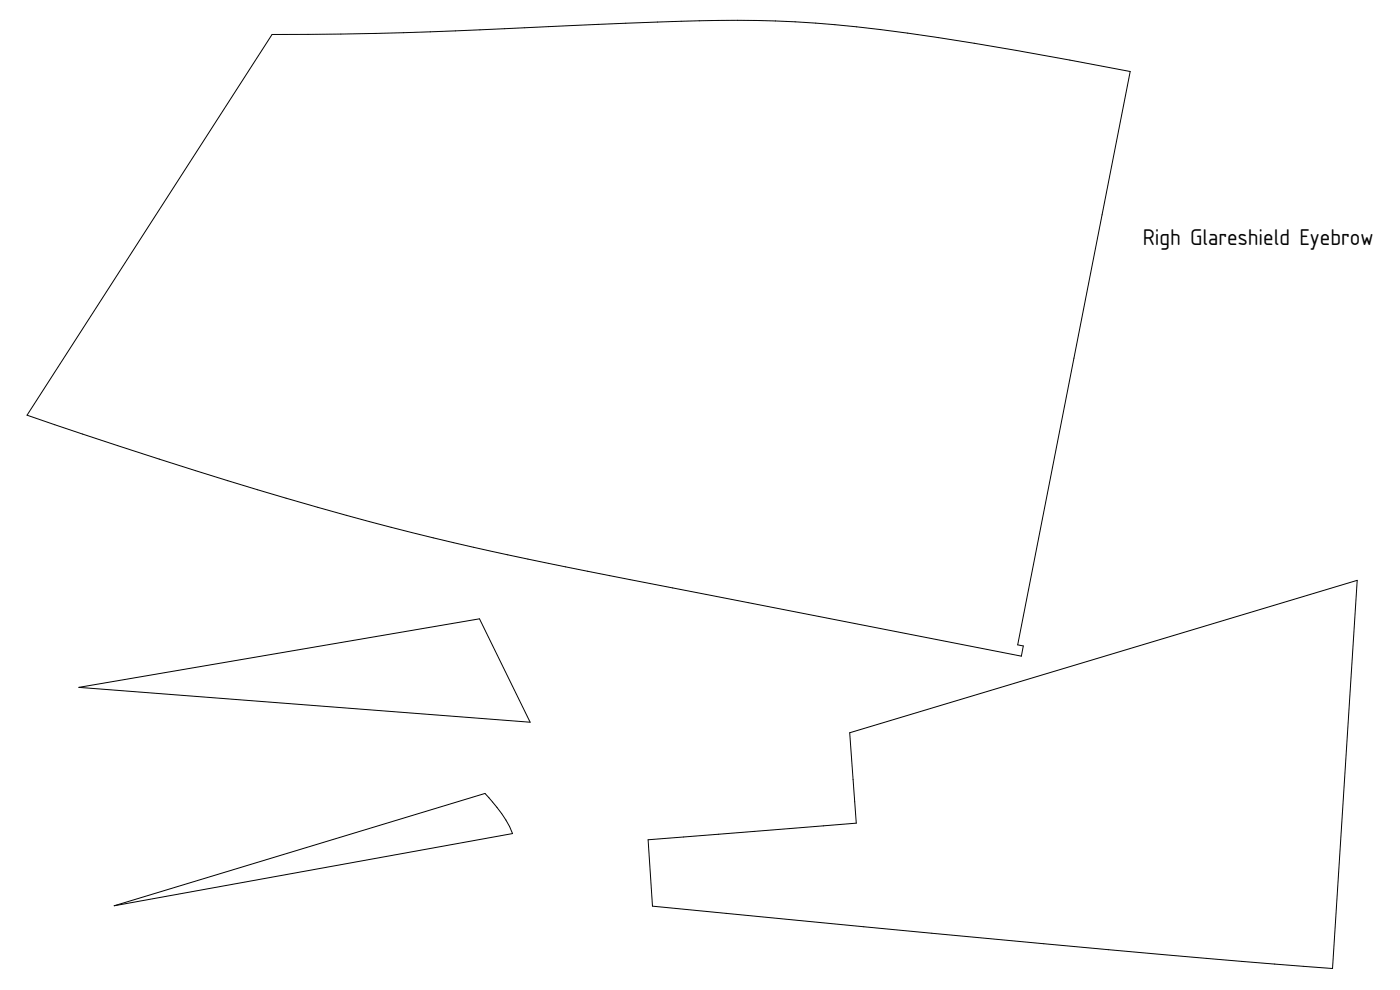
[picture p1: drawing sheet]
<svg xmlns="http://www.w3.org/2000/svg" width="420mm" height="297mm" viewBox="0 0 420 297" stroke-linecap="round" stroke-linejoin="round" font-family="sans-serif">
<defs><g id="words">
<text font-size="6.4" x="343" y="73.4">Righ Glareshield Eyebrow</text>
</g></defs>
<path d="M81.6 10.3a1393.1 1393.1 0 0 0 75.8-2l22.1-1a635.2 635.2 0 0 1 59.1-.8 542.6 542.6 0 0 1 66.4 8.6l34.2 6.4-33.8 172 1.7 .3-.6 3.1-123.5-24.2a1017.7 1017.7 0 0 1-135.2-34.9l-39.7-13.2z" fill="none" stroke="#000" stroke-width=".3"/>
<path d="M23.7 206.2l120.2-20.5 15.2 31z" fill="#fff"/>
<path d="M23.7 206.2l120.2-20.5 15.2 31z" fill="none" stroke="#000" stroke-width=".3"/>
<path d="M34.3 271.8l111.3-33.7 2.2 2.5a33.3 33.3 0 0 1 6 9.5z" fill-rule="evenodd" fill="#fff"/>
<path d="M34.3 271.8l111.3-33.7 2.2 2.5a33.3 33.3 0 0 1 6 9.5z" fill="none" stroke="#000" stroke-width=".3"/>
<path d="M194.5 252l62.5-5-2-27.1 152.3-45.8-7.4 116.5-27.2-2.1-40-3.6-136.9-13z" fill-rule="evenodd" fill="#fff"/>
<path d="M194.5 252l62.5-5-2-27.1 152.3-45.8-7.4 116.5-27.2-2.1-40-3.6-136.9-13z" fill="none" stroke="#000" stroke-width=".3"/>
<use href="#words"/>
</svg>
